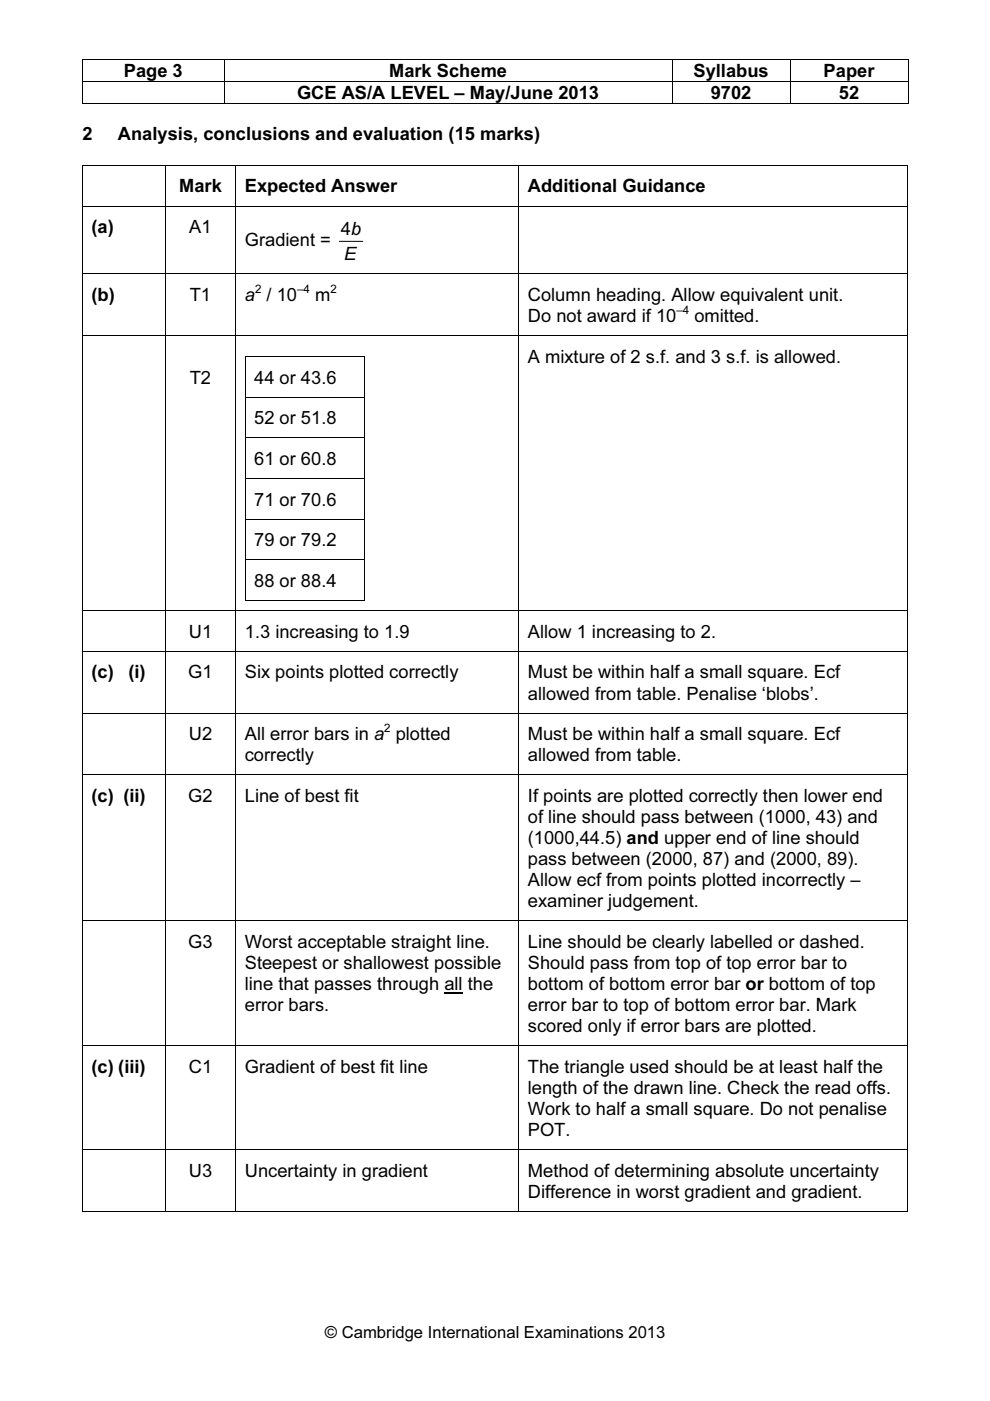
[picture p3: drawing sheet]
<svg xmlns="http://www.w3.org/2000/svg" width="210mm" height="297mm" viewBox="0 0 210 297" stroke-linecap="round" stroke-linejoin="round" font-family="sans-serif">
<defs><g id="words">
<g font-size="3.9">
<text x="26.2" y="16.4">Page 3</text>
<text x="82.5" y="16.4">Mark Scheme</text>
<text x="147" y="16.4">Syllabus</text>
<text x="174.6" y="16.4">Paper</text>
<text x="63" y="21">GCE AS/A LEVEL – May/June 2013</text>
<text x="150.7" y="21">9702</text>
<text x="177.9" y="21">52</text>
<text x="17.5" y="29.7">2</text>
<text x="25" y="29.7">Analysis, conclusions and evaluation (15 marks)</text>
<text x="38" y="40.8">Mark</text>
<text x="51.9" y="40.8">Expected Answer</text>
<text x="111.9" y="40.8">Additional Guidance</text>
<text x="19.4" y="49.4">(a)</text>
<text x="40.1" y="49.4">A1</text>
<text x="51.9" y="52.1">Gradient =</text>
<text x="72.2" y="49.7">4b</text>
<text x="72.9" y="55.2">E</text>
<text x="19.4" y="63.8">(b)</text>
<text x="40.2" y="63.8">T1</text>
<text x="51.9" y="63.8">a / 10</text>
<text x="66.8" y="63.8">m</text>
<text x="111.9" y="63.8">Column heading. Allow equivalent unit.</text>
<text x="111.9" y="68.3">Do not award if 10</text>
<text x="147.2" y="68.3">omitted.</text>
<text x="111.9" y="76.9">A mixture of 2 s.f. and 3 s.f. is allowed.</text>
<text x="40.2" y="81.4">T2</text>
<text x="53.9" y="81.3">44 or 43.6</text>
<text x="53.9" y="89.9">52 or 51.8</text>
<text x="53.9" y="98.6">61 or 60.8</text>
<text x="53.9" y="107.2">71 or 70.6</text>
<text x="53.9" y="115.8">79 or 79.2</text>
<text x="53.9" y="124.4">88 or 88.4</text>
<text x="40" y="135.2">U1</text>
<text x="51.9" y="135.2">1.3 increasing to 1.9</text>
<text x="111.9" y="135.2">Allow 1 increasing to 2.</text>
<text x="19.4" y="143.9">(c)</text>
<text x="27.2" y="143.9">(i)</text>
<text x="39.9" y="143.9">G1</text>
<text x="51.9" y="143.9">Six points plotted correctly</text>
<text x="111.9" y="143.9">Must be within half a small square. Ecf</text>
<text x="111.9" y="148.3">allowed from table. Penalise ‘blobs’.</text>
<text x="40" y="156.9">U2</text>
<text x="51.9" y="161.4">correctly</text>
<text x="51.9" y="156.9">All error bars in a plotted</text>
<text x="111.9" y="156.9">Must be within half a small square. Ecf</text>
<text x="111.9" y="161.4">allowed from table.</text>
<text x="19.4" y="170">(c) (ii)</text>
<text x="39.9" y="170">G2</text>
<text x="51.9" y="170">Line of best fit</text>
<text x="111.9" y="170">If points are plotted correctly then lower end</text>
<text x="111.9" y="174.5">of line should pass between (1000, 43) and</text>
<text x="111.9" y="179">(1000,44.5) and upper end of line should</text>
<text x="111.9" y="183.4">pass between (2000, 87) and (2000, 89).</text>
<text x="111.9" y="187.9">Allow ecf from points plotted incorrectly –</text>
<text x="111.9" y="192.3">examiner judgement.</text>
<text x="39.9" y="201">G3</text>
<text x="51.9" y="201">Worst acceptable straight line.</text>
<text x="111.9" y="201">Line should be clearly labelled or dashed.</text>
<text x="51.9" y="205.4">Steepest or shallowest possible</text>
<text x="51.9" y="209.9">line that passes through all the</text>
<text x="111.9" y="205.4">Should pass from top of top error bar to</text>
<text x="111.9" y="209.9">bottom of bottom error bar or bottom of top</text>
<text x="51.9" y="214.4">error bars.</text>
<text x="111.9" y="214.3">error bar to top of bottom error bar. Mark</text>
<text x="111.9" y="218.8">scored only if error bars are plotted.</text>
<text x="19.4" y="227.4">(c) (iii)</text>
<text x="40" y="227.4">C1</text>
<text x="51.9" y="227.4">Gradient of best fit line</text>
<text x="111.9" y="227.4">The triangle used should be at least half the</text>
<text x="111.9" y="231.9">length of the drawn line. Check the read offs.</text>
<text x="111.9" y="236.4">Work to half a small square. Do not penalise</text>
<text x="111.9" y="240.8">POT.</text>
<text x="40" y="249.5">U3</text>
<text x="51.9" y="249.5">Uncertainty in gradient</text>
<text x="111.9" y="249.5">Method of determining absolute uncertainty</text>
<text x="111.9" y="253.9">Difference in worst gradient and gradient.</text>
</g>
<text font-size="3.5" x="68.9" y="283.8">© Cambridge International Examinations 2013</text>
<g font-size="2.5">
<text x="54.1" y="62.1">2</text>
<text x="63" y="62.1">–4</text>
<text x="70" y="62.1">2</text>
<text x="143.4" y="66.5">–4</text>
<text x="81.5" y="155.2">2</text>
</g>
</g></defs>
<g fill="#000">
<path d="M17.4 12.6h.2v.1h-.2zM17.4 17.2h.2v.2h-.2zM47.4 12.6h.2v.1h-.2zM47.4 17.2h.2v.2h-.2zM142.4 12.6h.2v.1h-.2zM142.4 17.2h.2v.2h-.2zM167.4 12.6h.2v.1h-.2zM167.4 17.2h.2v.2h-.2zM192.4 12.6h.2v.1h-.2zM192.4 17.2h.2v.2h-.2zM192.4 35h.2v.2h-.2zM192.4 21.8h.2v.2h-.2z"/>
<path d="M77.2 75.5h.2v.2h-.2zM77.2 127.3h.2v.1h-.2zM192.4 256.7h.2v.2h-.2z"/>
</g>
<g fill="none" stroke="#000" stroke-width=".21">
<path d="M17.4 12.6h30M17.5 12.7v4.5M17.5 17.4v4.6M17.6 17.3h29.8M47.5 12.7v4.5M47.5 17.4v4.6M47.6 12.6h94.8M47.6 17.3h94.8M142.5 12.7v4.5M142.5 17.4v4.6M142.6 12.6h24.8M142.6 17.3h24.8"/>
<path d="M167.5 12.7v4.5M167.5 17.4v4.6M167.6 12.6h24.8M167.6 17.3h24.8M192.5 12.7v4.5M192.5 17.4v4.6M17.4 35.1h17.5M17.4 21.9h30M17.5 35v221.9M35 35v221.9M35.1 35.1h14.8M47.6 21.9h94.8"/>
<path d="M50 35v221.9M50.1 35.1h59.8M110 35v221.9M110.1 35.1h82.3M142.6 21.9h24.8M167.6 21.9h24.8M192.5 35v221.9M17.6 43.7h17.3M17.6 58.1h17.3M35.1 43.7h14.8M35.1 58.1h14.8M50.1 43.7h59.8"/>
<path d="M50.1 58.1h59.8M71.9 51.2h5M110.1 43.7h82.3M110.1 58.1h82.3M17.6 71.2h17.3M35.1 71.2h14.8M50.1 71.2h59.8M51.9 75.6h25.3M52 75.5v51.9M77.3 75.5v51.9M110.1 71.2h82.3M52.1 84.2h25.1"/>
<path d="M52.1 92.8h25.1M52.1 101.5h25.1M52.1 110.1h25.1M52.1 118.7h25.1M17.6 129.5h17.3M17.6 138.1h17.3M35.1 129.5h14.8M35.1 138.1h14.8M50.1 129.5h59.8M50.1 138.1h59.8M51.9 127.3h25.3M110.1 129.5h82.3"/>
<path d="M110.1 138.1h82.3M17.6 151.2h17.3M35.1 151.2h14.8M50.1 151.2h59.8M110.1 151.2h82.3M17.6 164.3h17.3M35.1 164.3h14.8M50.1 164.3h59.8M110.1 164.3h82.3M17.6 195.2h17.3M35.1 195.2h14.8M50.1 195.2h59.8"/>
<path d="M110.1 195.2h82.3M17.6 221.7h17.3M35.1 221.7h14.8M50.1 221.7h59.8M110.1 221.7h82.3M17.4 256.8h17.5M17.6 243.7h17.3M35.1 243.7h14.8M35.1 256.8h14.8M50.1 243.7h59.8M50.1 256.8h59.8M110.1 243.7h82.3"/>
<path d="M110.1 256.8h82.3"/>
</g>
<path d="M94.2 210.4h3.9" fill="none" stroke="#000" stroke-width=".28"/>
<use href="#words"/>
</svg>
